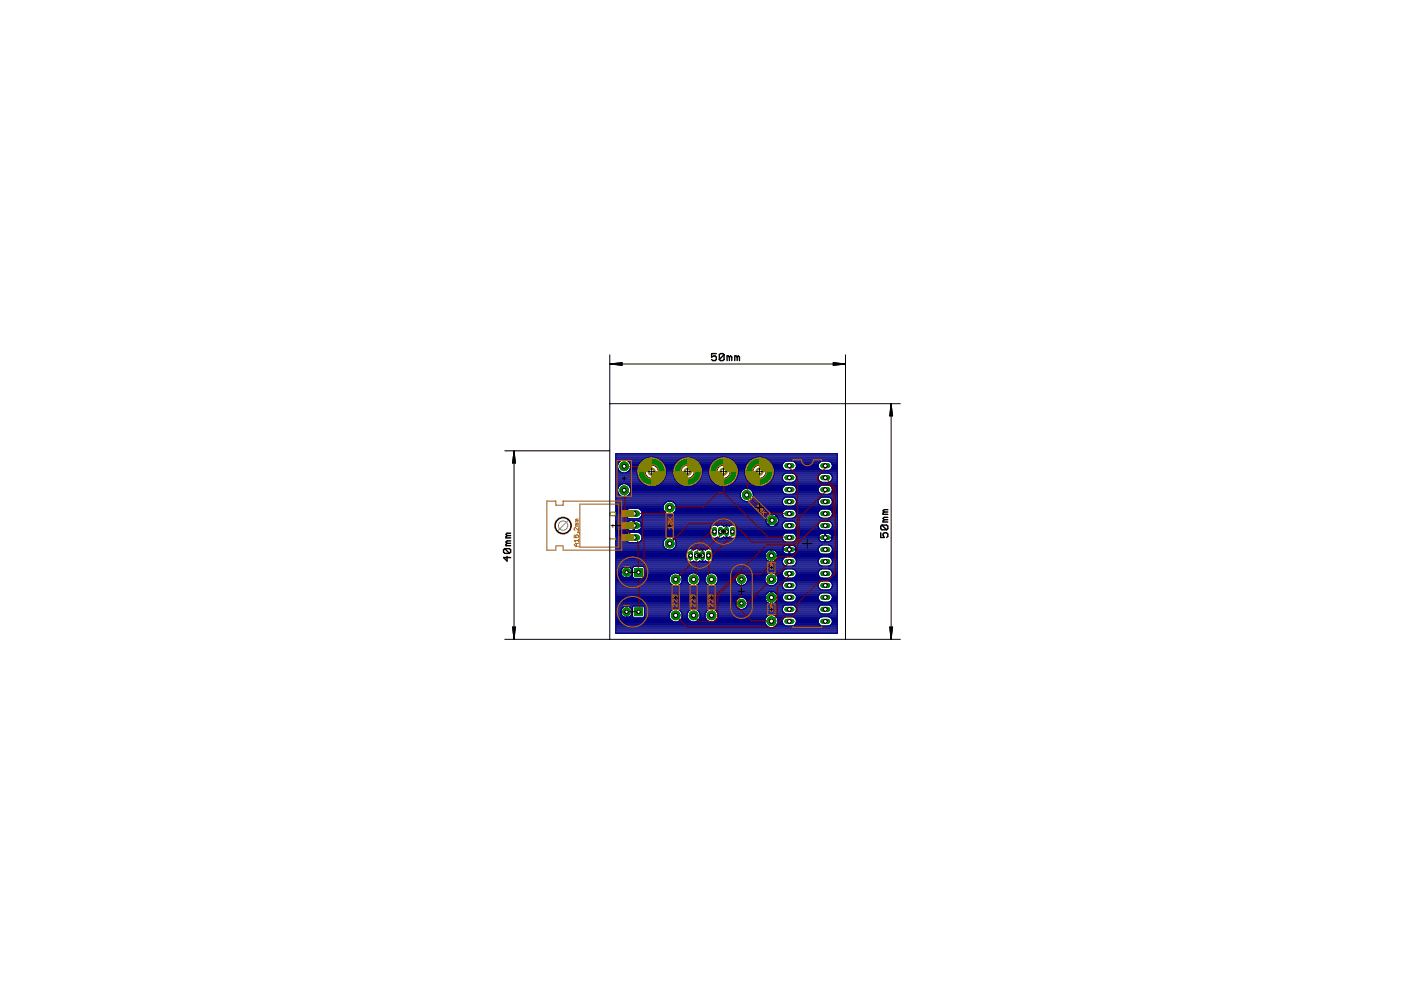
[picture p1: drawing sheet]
<svg xmlns="http://www.w3.org/2000/svg" width="297mm" height="210mm" viewBox="0 0 297 210" stroke-linecap="round" stroke-linejoin="round" font-family="sans-serif">
<g fill="none" stroke="#000080" stroke-width=".25">
<path d="M130.6 96.2h46.9v38.1h-46.9zM130.6 97.8h.9M130.6 96.9h46.9M130.6 99.8h.7M130.6 99.6h.5M130.6 99.4h.4M130.6 99.1h.4M130.6 98.9h.4M130.6 98.7h.4M130.6 98.5h.4M130.6 98.2h.5M130.6 98h.7"/>
<path d="M130.6 97.6h1.3M130.6 97.4h6M130.6 97.1h6.4M130.6 96.7h46.9M130.6 96.5h46.9M130.6 96.2h46.9M131 99.1a1.4 1.4 0 0 1 1.3-1.6 1.4 1.4 0 0 1 1.4 1.6M131 99.1l.6 .9 .5 .2M132.8 97.6h3.4M133.2 97.8h2.8M133.3 99.8h1.8M133.4 98h2.4"/>
<path d="M133.5 99.6h1.6M133.6 98.2h2M133.6 99.4h1.5M133.6 98.5h1.9M133.7 99.1l-.6 .9M133.7 99.1h1.5M133.7 98.9h1.6M133.7 98.7h1.7M137 97.1a3.1 3.1 0 0 0-2 2.9 3.1 3.1 0 0 0 2 2.9M137.8 96.9l-.8 .2M138.6 96.9l.8 .2M139.4 97.1a3.1 3.1 0 0 1 1.9 3.3"/>
<path d="M139.4 97.1h5.4M139.7 97.4h4.6M140.1 97.6h3.9M140.3 97.8h3.4M140.5 98h3M140.7 98.2h2.6M140.8 98.5h2.4M141 98.7h2M141.1 98.9h1.8M141.1 99.1h1.8M141.2 99.4h1.6M141.3 99.8h1.4"/>
<path d="M141.3 99.6h1.5M142.7 99.9h6.1M142.7 99.8v.1M143.5 98l-.5 .8-.3 1M145.6 97l-1 .2-1.1 .8M145.7 97.8h.2M145.7 97v6.1l-1.4-.4M145.7 99.8h.2M145.7 99.6h.2M145.7 99.4h.2M145.7 99.1h.2M145.7 98.9h.2"/>
<path d="M145.7 98.7h.2M145.7 98.5h.2M145.7 98.2h.2M145.7 98h.2M145.7 97.6h.2M145.7 97.4h.2M145.7 97.1h.2M145.9 97v6.1l1.4-.4M146 97a3 3 0 0 1 2.8 2.8M146.8 97.1h5.4M147.3 97.4h4.5M147.6 97.6h3.9"/>
<path d="M147.9 97.8h3.3M148.1 98h2.9M148.3 98.2h2.6M148.4 98.5h2.3M148.5 98.7h2.1M148.6 98.9h1.9M148.7 99.1h1.7M148.8 99.4h1.6M148.8 99.6h1.5M148.8 99.8v.1M148.8 99.8h1.5M152.2 97.1a3.1 3.1 0 0 0-1.9 3.3"/>
<path d="M153 96.9l-.8 .2M153.8 96.9l.8 .2M154.6 97.1a3.1 3.1 0 0 1 1.9 3.3 3.1 3.1 0 0 1-2.7 2.7M154.6 97.1h5.2M155 97.4h4.4M155.3 97.6h3.8M155.6 97.8h3.3M155.8 98h2.8M156 98.2h2.5M156.1 98.5h2.2M156.2 98.7h2M156.3 98.9h1.8"/>
<path d="M156.4 99.1h1.7M156.4 99.4h1.6M156.5 99.6h1.4M156.5 99.8h1.4M159.8 97.1a3.1 3.1 0 0 0-1.9 3.3M160.6 96.9l-.8 .2M161.4 96.9l.8 .2M162.2 97.1a3.1 3.1 0 0 1 1.9 3.3M162.2 97.1h15.3M162.6 97.4h14.9M163 97.6h14.5M163.2 97.8h14.3"/>
<path d="M163.4 98h2.8M163.6 98.2h2.4M163.7 98.5h2.2M163.8 98.7h2.1M163.9 98.9h2M164 99.1h1.9M164 99.4h2.1M164.1 99.8h13.4M164.1 99.6h2.2M165.9 98.9l.4 .7 .3 .1h1.5l.3-.1 .4-.7M166 98.2l-.1 .7M166.6 97.8l-.6 .4"/>
<path d="M168.1 97.8l.6 .4M168.4 99.6h5.5M168.5 98h5.3M168.6 99.4h5.1M168.7 98.2l.1 .7M168.7 98.2h4.9M168.8 99.1h4.8M168.8 98.5h4.7M168.8 98.9h4.7M168.8 98.7h4.7M173.5 98.9l.1 .4 .7 .4h1.4l.3-.1M173.6 98.2l-.1 .7"/>
<path d="M174.3 97.8l-.7 .4M175.7 97.8a.99 .99 0 0 1 .8 1.1M176 99.6h1.5M176.1 98h1.4M176.3 99.4h1.2M176.3 98.2h1.2M176.4 99.1h1.1M176.4 98.5h1.1M176.5 98.9l-.5 .7M176.5 98.9h1M176.5 98.7h1M130.6 111.6h20.2"/>
<path d="M130.6 112.5h2.9M130.6 112.9h20M130.6 105.3h26.4M130.6 100.2h4.5M130.6 103.6h.4M130.6 102.2h5.4M130.6 107.4h10M130.6 116.5h10.7M130.6 114.9h2.5M130.6 103.1h.6M130.6 111.3h3.6M130.6 115.6h10"/>
<path d="M130.6 107.8h10M130.6 119.8h35.6M130.6 119.6h35.4M130.6 119.3h35.3M130.6 119.1h15.4M130.6 118.9h15.1M130.6 118.7h15M130.6 118.4h14.9M130.6 118.2h14.9M130.6 118h14.9M130.6 117.8h14.9M130.6 117.6h14.9"/>
<path d="M130.6 117.3h14.9M130.6 117.1h14.9M130.6 116.9h15M130.6 116.7h15.1M130.6 116.2h10.4M130.6 116h10.2M130.6 115.8h10.1M130.6 115.3h10M130.6 115.1h10M130.6 114.7h2.3M130.6 114.4h2.1M130.6 114.2h2"/>
<path d="M130.6 114h2M130.6 113.8h2M130.6 113.6h2.1M130.6 113.3h2.2M130.6 113.1h2.4M130.6 112.7h20M130.6 112.2h2.4M130.6 112h2.2M130.6 111.8h2.1M130.6 111.1h2.1M130.6 110.9h2.2M130.6 110.7h2.4"/>
<path d="M130.6 110.4h2.7M130.6 110.2h31.8M130.6 110h31.8M130.6 109.8h2.5M130.6 109.6h2.2M130.6 109.3h2.1M130.6 109.1h2M130.6 108.9h2M130.6 108.7h2M130.6 108.5h2.1M130.6 108.2h2.2M130.6 108h2.5"/>
<path d="M130.6 107.6h10M130.6 107.1h10.1M130.6 106.9h10.2M130.6 106.7h10.4M130.6 106.5h10.6M130.6 106.2h27.3M130.6 106h26.9M130.6 105.8h26.6M130.6 105.6h26.5M130.6 105.1h1M130.6 104.9h.7M130.6 104.7h.5"/>
<path d="M130.6 104.5h.5M130.6 104.2h.4M130.6 104h.4M130.6 103.8h.4M130.6 103.4h.5M130.6 102.9h.8M130.6 102.7h1.2M130.6 102.5h5.6M130.6 102h5.2M130.6 101.8h5M130.6 101.6h4.9M130.6 101.3h4.8"/>
<path d="M130.6 101.1h4.7M130.6 100.9h4.6M130.6 100.7h4.5M130.6 100.5h4.5M130.6 100h.9M131.2 103.2a1.4 1.4 0 0 1 2.1-.2 1.4 1.4 0 0 1-.2 2.1M131.2 103.2a1.4 1.4 0 0 0 .9 2.1M132.6 108.7v.4M132.6 109.1l.5 .7 .4 .2h1.7l.8-.5 .1-.4M132.7 111.6l.1 .4M132.8 112l.7 .5M132.9 102.7h3.7"/>
<path d="M133.1 114.9l.4 .2h1.7l.4-.2M133.1 105.1h23.9M133.1 105.1l-.5 .2M133.1 100l-.5 .2M133.1 100h2M133.2 102.9h3.8M133.3 104.9h23.7M133.5 112.5h1.8M133.5 103.1h32.7M133.5 112.9a1.12 1.12 0 0 0-.9 .9 1.12 1.12 0 0 0 .5 1.1M133.5 107.8l-.4 .2-.5 .7M133.5 104.7h23.5"/>
<path d="M133.6 103.4h32.4M133.6 104.5h23.4M133.7 103.6h32.2M133.7 104.2h23.4M133.7 104h23.6M133.7 103.8h23.8M134.2 112.2h.3M134.2 112h.3M134.2 111.8h.3M134.2 111.1h.3M134.2 110.9h.3M134.2 110.7h.3"/>
<path d="M134.2 110.4h.3M134.5 111.3h16.7M135.2 112.9a1.1 1.1 0 0 1 .9 .9 1.1 1.1 0 0 1-.5 1.1M135.2 107.8l.8 .5 .1 .4M135.3 112.5h15.3M135.4 110.4h27M135.6 114.9h5M135.7 109.8h26.8M135.7 108h5M135.7 112.2h14.9M135.7 113.1h14.9M135.7 110.7h26.7"/>
<path d="M135.9 114.7h4.8M135.9 112h14.7M135.9 109.6h26.7M135.9 110.9l.2 .4h-3.4a1.01 1.01 0 0 1 .9-.9h.6v2.1M135.9 110.9l-.5-.4-.9-.1v2.1M135.9 112l-.6 .5M135.9 110.9h26.6M135.9 108.2h4.8M135.9 113.3h14.7M136 111.8h14.7M136 114.4h4.8M136 111.1h26.7"/>
<path d="M136 108.5h4.9M136 113.6h14.6M136.1 111.6l-.2 .4M136.1 114.2h5M136.1 109.1h27.1M136.1 108.7v.4M136.1 114h5.3M136.1 113.8h14.7M136.1 108.9h5.4M136.1 108.7h5M137 102.9l.8 .2M139.4 102.9l-.8 .2"/>
<path d="M139.4 102.9h5.4M139.7 102.7h4.6M140.1 102.5h3.9M140.3 102.2h3.4M140.5 102h3M140.6 107.4a1.39 1.39 0 0 0 1.4 1.6 1.39 1.39 0 0 0 1.3-1.6M140.6 115.5a1.39 1.39 0 0 1 1.4-1.6 1.39 1.39 0 0 1 1.3 1.6M140.6 115.5a1.41 1.41 0 0 0 1.1 1.1 1.41 1.41 0 0 0 1.5-.6M140.7 101.8h2.6M140.8 101.6h2.4M141 101.3h2M141.1 101.1h1.8"/>
<path d="M141.1 100.9h1.8M141.2 106.5l.5-.2h.6l.4 .2M141.2 106.5l-.6 .9M141.2 100.7h1.6M141.3 100.2h1.4M141.3 100.4a3.1 3.1 0 0 1-1.9 2.5M141.3 100.5h1.5M141.3 100h4.4M142.5 108.9h23.4M142.6 114h8.4M142.6 116.5h3.4M142.7 106.5h23.2"/>
<path d="M142.7 106.5l.5 .3 .1 .6M142.9 108.7h23M142.9 114.2h23M142.9 116.2h23.1M143 106.7h22.9M143.1 108.5h22.9M143.1 114.4h22.9M143.2 116h22.9M143.2 106.9h22.8M143.2 108.2h22.9M143.2 115.8h23.1M143.2 114.7h23"/>
<path d="M143.3 107.1h22.9M143.3 108h23.2M143.3 114.9h23.3M143.3 115.5l-.1 .5M143.3 107.4h34.2M143.3 115.6h34.2M143.3 107.8h34.2M143.3 115.3h34.2M143.3 115.1h34.2M143.3 107.6h34.2M143.5 102l.8 .7M145.5 118.5a.93 .93 0 0 0 1.6 .5 .97 .97 0 0 0 1.3 0l.3 .1"/>
<path d="M145.5 117.1v1.4M145.7 100.2h.2M145.7 102.2h.2M145.7 102.9h.2M145.7 102.7h.2M145.7 102.5h.2M145.7 102h.2M145.7 101.8h.2M145.7 101.6h.2M145.7 101.3h.2M145.7 101.1h.2M145.7 100.9h.2"/>
<path d="M145.7 100.7h.2M145.7 100.5h.2M145.9 100h4.4M146.7 102.9h5.5M146.8 119.1h.5M146.8 116.5h.5M147.3 102.7h4.5M147.6 102.5h3.9M147.9 102.2h3.3M148.1 116.5h.6M148.1 119.1h.6M148.1 102h2.9"/>
<path d="M148.3 101.8l.4-.9 .1-.8h-6.1l.3 1.1 .5 .8M148.3 101.8l-1 .9M148.3 101.8h2.6M148.4 101.6h2.3M148.5 101.3h2.1M148.6 101.1h1.9M148.7 116.4l-.3 .2a.86 .86 0 0 0-1.3 0 .92 .92 0 0 0-1.6 .5M148.7 119.1h.2M148.7 100.9h1.7M148.8 100.7h1.6M148.8 100.5h1.5M148.8 100.2h1.5"/>
<path d="M148.9 119.1h.1M148.9 116.4h.1M148.9 116.4h-.2M148.9 116.5h.1M148.9 116.4v1.3h.1v-1.3h.2M148.9 118.9h.1M148.9 118.7h.1M148.9 118.4h.1M148.9 118.2h.1M148.9 118h.1M148.9 117.6h.1M148.9 117.3h.1"/>
<path d="M148.9 117.1h.1M148.9 116.9h.1M148.9 116.7h.1M149.2 116.5h.6M149.2 119.1h-.2v-1.2h-.1v1.2M149.2 116.4l.4 .2a.91 .91 0 0 1 .9-.2 .91 .91 0 0 1 .7 .7M149.2 119.1h.6M150.3 100.4a3.1 3.1 0 0 0 1.9 2.5M150.6 116.5h22.9M150.6 119.1h12.7M150.9 118.9h11.9M150.9 116.7h12"/>
<path d="M151.1 118.7h11.4M151.1 116.9h11.5M151.2 118.5a.97 .97 0 0 1-1.7 .5l-.3 .1M151.2 117.1v1.4M151.2 118.4h11.2M151.2 118.2h11.1M151.2 118h11M151.2 117.8h12.2M151.2 117.6h11.1M151.2 117.3h11.1M151.2 117.1h11.2M151.8 111.3h.6"/>
<path d="M152 114h.3M152.2 102.9l.8 .2M153.1 111.3h1.9M153.2 114h.5M153.4 111.6a.9 .9 0 0 0-1.3-.1 .91 .91 0 0 0-1.5 .5v1.4a.91 .91 0 0 0 1.5 .5 1 1 0 0 0 1.4 0l.5 .2v-1.3h.1v1.3l.5-.3a.91 .91 0 0 0 1 .3 .91 .91 0 0 0 .6-.7v-1.4a.93 .93 0 0 0-1.6-.4M153.4 111.6h.1M153.9 111.3l-.5 .3M154 111.6h.1M154 112.5h.1M154 112.9h.1M154 111.3v1.3h.1v-1.3M154 114h.1"/>
<path d="M154 113.8h.1M154 113.6h.1M154 113.3h.1M154 113.1h.1M154 112.2h.1M154 112h.1M154 111.8h.1M154.1 111.3l.5 .3M154.4 114h.4M154.6 102.9h5.2M154.6 111.6h.1M155 102.7h4.4"/>
<path d="M155.3 102.5h3.8M155.6 102.2h3.3M155.6 111.3h7.3M155.8 114h10.1M155.8 102h2.8M156 101.8h2.5M156 111.6h7.3M156 113.8h9.9M156.1 101.6h2.2M156.1 111.8h9.8M156.2 113.6h9.8M156.2 101.3h2"/>
<path d="M156.2 112.5h21.3M156.2 112.9h21.3M156.2 113.3h9.9M156.2 113.1h10.2M156.2 112.7h21.3M156.2 112.2h10.1M156.2 112h9.9M156.3 101.1h1.8M156.4 100.9h1.7M156.4 100.7h1.6M156.5 100.5h1.4M156.5 100.2h1.4"/>
<path d="M156.5 100h1.4M157 104.7a1.4 1.4 0 0 0 1.3 1.6 1.4 1.4 0 0 0 1.4-1.6M157.5 103.8l-.5 .9M157.9 100.4a3.1 3.1 0 0 0 1.9 2.5M158.1 103.6l-.6 .2M158.6 103.6l.5 .2M158.8 106.2h7.1M159.1 103.8l.6 .9M159.1 103.8h6.8M159.2 106h6.7M159.3 104h6.6M159.4 105.8h6.7"/>
<path d="M159.5 104.2h6.5M159.6 105.6h6.7M159.6 104.5h6.5M159.6 105.3h17.9M159.7 105.1h17.8M159.7 104.9h17.8M159.7 104.7h6.7M159.8 102.9l.8 .2M162.2 102.9h4.3M162.2 117.7v.1M162.2 117.9h.1M162.2 117.9h2.7"/>
<path d="M162.2 117.7h2.7M162.2 117.9l.3 .8M162.3 117.3l-.1 .4M162.4 117.1l-.1 .2M162.4 110v.6l.3 .6M162.5 118.7l.7 .4M162.6 102.7h14.9M162.7 109.5l1 1M162.7 109.5h.1M162.7 109.5l-.3 .5M162.7 111.2h.1M162.8 111.1h.2"/>
<path d="M162.8 109.6h.3M162.9 109.3a1.3 1.3 0 0 1 1.7 0M162.9 109.3h-26.9M162.9 109.3l1.8 1.9 .3-.6v-.6M163 102.5h14.5M163 110.9h.3M163 109.8h.3M163.2 102.2h14.3M163.2 110.7h.3M163.2 119.1h.2M163.3 110h.2M163.4 102h2.8"/>
<path d="M163.4 110.4h.6M163.4 116.5v2.6M163.4 119.1h.1M163.4 116.5h.1M163.4 116.5l-.5 .2-.5 .4M163.4 119.1h.3M163.4 118.9h.3M163.4 118.7h.3M163.4 118.4h.3M163.4 118.2h.3M163.4 118h.3M163.4 117.6h.3"/>
<path d="M163.4 117.3h.3M163.4 117.1h.3M163.4 116.9h.3M163.4 116.7h.3M163.5 110.2h.2M163.6 101.8h2.4M163.7 116.5v2.6M163.7 119.1h.1M163.7 116.5l.6 .2 .4 .4M163.7 116.5h.1M163.7 117.8h13.8M163.7 110.5l.9 .9a1.37 1.37 0 0 1-1.7-.1"/>
<path d="M163.7 110.5l-.8 .8M163.7 101.6h2.2M163.8 110.2h.1M163.8 119.1h2.1M163.8 101.3h2.1M163.9 110h.3M163.9 110.7h.3M163.9 101.1h2M164 100.9h1.9M164 100.7h2.1M164.1 100.2h13.4M164.1 100.4a3.1 3.1 0 0 1-2.7 2.7"/>
<path d="M164.1 109.8h.3M164.1 100.5h2.2M164.1 100h13.4M164.1 111.6h1.8M164.1 110.9h.3M164.2 116.7h1.7M164.3 109.1h1.6M164.3 118.9h1.6M164.3 109.6h.3M164.4 111.1h.3M164.5 116.9h1.5M164.5 111.3h1.4"/>
<path d="M164.5 109.3h1.5M164.6 118.7l-.9 .4M164.6 109.3h.1M164.6 109.3l-1.9 1.9M164.6 118.7h1.3M164.7 117.1l.1 .2M164.7 117.1h1.5M164.7 109.5l-1 1M164.7 109.5l.3 .5M164.7 109.5h.1M164.7 118.4h1.4M164.8 111.1h1.1"/>
<path d="M164.8 117.3l.1 .4M164.8 117.3h1.7M164.8 109.6h1.3M164.8 118.2h1.5M164.8 117.6h12.7M164.9 117.7v.1M164.9 117.9h.1M164.9 117.9l-.3 .8M164.9 118h12.6M164.9 110.9h1.1M164.9 109.8h1.6M165 110.7h1.2"/>
<path d="M165 110h12.5M165 110.4h12.5M165 110.2h12.5M165.9 108.7l.4-.6 .3-.2h1.5l.3 .2 .4 .6M165.9 108.7a.96 .96 0 0 0 .7 1.2h1.5a.96 .96 0 0 0 .7-1.2M165.9 104a.96 .96 0 0 1 .7-1.1h1.5a.96 .96 0 0 1 .7 1.1M165.9 104l.4 .6 .3 .2h1.5l.3-.2 .4-.6M165.9 113.8a.99 .99 0 0 0 .7 1.1h1.5a.99 .99 0 0 0 .7-1.1M165.9 118.9l.1 .7M165.9 113.8l.4-.6 .3-.2h1.5l.3 .2 .4 .6M165.9 118.9l.4-.7 .3-.1h1.5l.3 .1 .4 .7M165.9 116.6h2.9"/>
<path d="M165.9 116.6h.1M165.9 116.6l.1 .3M166 116.2l.1-.3a1.08 1.08 0 0 1 1.2-.3v1.8l-.9-.1M166 116.2l-.1 .2M166 106.9a.98 .98 0 0 1 .6-1.5h1.5a.97 .97 0 0 1 .6 1.5M166 110.9a.98 .98 0 0 0 .6 1.5h1.5a.97 .97 0 0 0 .6-1.5M166 110.9l.6-.4h1.5l.6 .4M166 116.9l.4 .4M166 106.9l.6 .4M166 119.6l.6 .4M166.6 102.3a.98 .98 0 0 1-.7-1 .98 .98 0 0 1 .7-1h1.5a.98 .98 0 0 1 .8 1 .98 .98 0 0 1-.8 1M167.3 117.3h.1"/>
<path d="M167.3 117.1h.1M167.3 116.9h.1M167.3 116.7h.1M167.3 116.2h.1M167.3 116h.1M167.3 115.8h.1M168.2 114.9h9.3M168.2 102.9h6M168.3 109.8h5.8M168.3 108h5.8M168.3 117.3h5.6M168.3 104.7h5.7"/>
<path d="M168.3 113.1h5.8M168.4 118.2h5.5M168.4 100.5h5.5M168.4 115.8h5.4M168.4 112.2h5.5M168.5 105.6h5.4M168.5 110.7h5.4M168.5 107.1h5.4M168.5 119.8h5.3M168.5 102h5.3M168.6 103.1h5.2M168.6 114.7h5.3"/>
<path d="M168.6 117.1h5.1M168.6 109.6h5.2M168.6 108.2h5.2M168.6 113.3h5.2M168.6 104.5h5.1M168.7 118.4h5M168.7 116h4.9M168.7 100.7h5M168.7 112h5M168.7 105.8h5M168.7 106.9l-.6 .4M168.7 119.6l-.6 .4"/>
<path d="M168.7 110.9h4.9M168.7 106.9h4.9M168.7 119.6h4.9M168.7 116.9h4.9M168.7 101.8h4.9M168.7 114.4h5M168.7 109.3h4.9M168.7 108.5h4.9M168.7 103.4h4.9M168.8 116.2v.2M168.8 116.2l-.7-.6h-.7v1.8l.9-.1 .4-.4M168.8 116.2h4.7"/>
<path d="M168.8 113.6h4.8M168.8 104.2h4.8M168.8 118.7h4.8M168.8 116.7h4.7M168.8 111.8h4.8M168.8 106h4.8M168.8 100.9h4.8M168.8 116.6h.1M168.8 116.6l-.1 .3M168.8 119.3h4.7M168.8 111.1h4.7M168.8 106.7h4.7"/>
<path d="M168.8 101.6h4.7M168.8 103.6h4.7M168.8 114.2h4.8M168.8 111.6h4.7M168.8 118.9l-.1 .7M168.8 111.3h4.7M168.8 119.1h4.7M168.8 118.9h4.7M168.8 114h6.1M168.8 113.8h4.8M168.8 109.1h4.7M168.8 108.9h4.7"/>
<path d="M168.8 108.7h4.7M168.8 106.5h4.7M168.8 106.2h4.7M168.8 104h4.7M168.8 103.8h4.7M168.8 101.3h4.7M168.8 101.1h4.7M173.5 104a.96 .96 0 0 1 .8-1.1h1.4a.96 .96 0 0 1 .8 1.1M173.5 108.7a.96 .96 0 0 0 .8 1.2h1.4a.96 .96 0 0 0 .8-1.2M173.5 118.9l.1 .7M173.5 108.7l.1-.3 .7-.5h1.4l.6 .5 .2 .3M173.5 104l.4 .6 .4 .2h1.4l.3-.2 .5-.6"/>
<path d="M173.5 114h2.9M173.5 113.9h2.9M173.5 113.9h.1M173.5 114v.1M173.5 114.1l.1 .1M173.6 114.2l.3 .5M173.6 110.9a.97 .97 0 0 0 .7 1.5h1.4l.6-.4M173.6 106.9l.7 .4M173.6 110.9l.7-.4h1.4l.6 .4M173.6 119.6l.7 .4M173.7 113.5l.5-.4h.7v1.8M173.7 113.5l-.2 .4"/>
<path d="M173.9 114.7l.5 .2M173.9 118.2l-.4 .7M173.9 118.2l.4-.1h1.4l.3 .1M174.3 102.3a.98 .98 0 0 1-.8-1 .98 .98 0 0 1 .8-1h1.4a.98 .98 0 0 1 .8 1 .98 .98 0 0 1-.8 1M174.3 115.5a.98 .98 0 0 0-.8 1 .98 .98 0 0 0 .8 1h1.4l.3-.2M174.9 114.7h.1M174.9 114.4h.1M174.9 114.2h.1M174.9 113.8h.1M174.9 113.6h.1M174.9 113.3h.1M174.9 113.1h.1"/>
<path d="M175 114h2.5M175.7 115.5a.98 .98 0 0 1 .8 .8 .98 .98 0 0 1-.5 1M175.8 102.9h1.7M175.8 113.1h1.7M175.9 109.8h1.6M175.9 108h1.6M175.9 104.7h1.6M176 118.2h1.5M176 117.3h1.5M176 100.5h1.5M176 118.2l.5 .7M176.1 112.2h1.4"/>
<path d="M176.1 105.6h1.4M176.1 114.7l-.5 .2M176.1 114.7h1.4M176.1 110.7h1.4M176.1 107.1h1.4M176.1 119.8h1.4M176.1 115.8h1.4M176.1 102h1.4M176.1 113.3h1.4M176.2 103.1h1.3M176.2 109.6h1.3M176.2 108.2h1.3"/>
<path d="M176.2 104.5h1.3M176.3 118.4h1.2M176.3 117.1h1.2M176.3 100.7h1.2M176.3 114.4h1.2M176.3 112h1.2M176.3 105.8h1.2M176.3 105.8l-.6-.4h-1.4a.97 .97 0 0 0-.7 1.5M176.3 105.8l.2 .4-.2 .7M176.3 110.9l.2 .4-.2 .7M176.3 106.9l-.6 .4M176.3 113.5l-.5-.4h-.8v1.8"/>
<path d="M176.3 113.5l.1 .4M176.3 113.6h1.2M176.3 110.9h1.2M176.3 106.9h1.2M176.3 119.6h1.2M176.3 116h1.2M176.3 103.4h1.2M176.3 101.8h1.2M176.4 109.3h1.1M176.4 108.5h1.1M176.4 114.2l-.3 .5M176.4 118.7h1.1"/>
<path d="M176.4 116.9h1.1M176.4 114.2h1.1M176.4 104.2h1.1M176.4 100.9h1.1M176.4 113.8h1.1M176.4 111.8h1.1M176.4 106h1.1M176.4 113.9h.1M176.4 114v.1M176.4 114.1v.1M176.4 119.3h1.1M176.4 116.2h1.1"/>
<path d="M176.4 111.1h1.1M176.4 106.7h1.1M176.4 101.6h1.1M176.4 103.6h1.1M176.4 109.1h1.1M176.4 108.7h1.1M176.5 111.6h1M176.5 118.9a.99 .99 0 0 1-.8 1.1M176.5 116.5h1M176.5 111.3h1M176.5 119.1h1M176.5 118.9h1"/>
<path d="M176.5 116.7h1M176.5 108.9h1M176.5 106.5h1M176.5 106.2h1M176.5 104h1M176.5 103.8h1M176.5 101.3h1M176.5 101.1h1M130.6 124.2h35.3M130.6 129.1h1.2M130.6 129.8h3.5M130.6 133.1h46.9"/>
<path d="M130.6 120h46.9M130.6 125.1h46.9M130.6 132.7h32M130.6 126.7h32.8M130.6 134.2h46.9M130.6 134h46.9M130.6 133.8h46.9M130.6 133.6h46.9M130.6 133.3h46.9M130.6 132.9h32.2M130.6 132.4h31.8M130.6 132.2h31.7"/>
<path d="M130.6 132h31.6M130.6 131.8h12.2M130.6 131.6h11.8M130.6 131.3h11.6M130.6 131.1h11.4M130.6 130.9h1.9M130.6 130.7h1.5M130.6 130.5h1.3M130.6 130.2h1.1M130.6 130h1.1M130.6 129.6h1M130.6 129.3h1.1"/>
<path d="M130.6 128.9h1.4M130.6 128.7h1.6M130.6 128.4h25.5M130.6 128.2h25.4M130.6 128h25.4M130.6 127.8h25.4M130.6 127.6h25.4M130.6 127.3h25.5M130.6 127.1h25.7M130.6 126.9h25.9M130.6 126.4h31.7M130.6 126.2h31.7"/>
<path d="M130.6 126h31.8M130.6 125.8h32M130.6 125.6h32.3M130.6 125.3h46.9M130.6 124.9h35.6M130.6 124.7h35.4M130.6 124.4h35.3M130.6 124h11.9M130.6 123.8h11.6M130.6 123.5h11.4M130.6 123.3h11.4M130.6 123.1h11.3"/>
<path d="M130.6 122.9h11.3M130.6 122.7h11.3M130.6 122.4h1.8M130.6 122.2h1.4M130.6 122h1.2M130.6 121.8h1.1M130.6 121.6h1.1M130.6 121.3h2.2M130.6 121.1h1.1M130.6 120.9h1.1M130.6 120.7h1.2M130.6 120.5h1.4"/>
<path d="M130.6 120.2h1.8M131.6 129.7h2.4M131.6 129.6v.1M131.6 129.8l.1 .2M131.7 130l.4 .6 .5 .3M131.7 120.9l-.1 .4h2.4v-.4M131.7 121.8l-.1-.4h2.4v.4M131.7 121.8l.7 .6M131.8 120.7l-.1 .2M131.9 128.9l.9-.4v2.4h-.2M131.9 128.9l-.3 .7M132.4 120.2l.4-.1v2.4l-.4-.1"/>
<path d="M132.4 120.2l-.6 .5M132.8 129.1h.1M132.8 130.9h.1M132.8 130.7h.1M132.8 130.5h.1M132.8 130.2h.1M132.8 130h.1M132.8 129.6h.1M132.8 129.3h.1M132.8 128.9h.1M132.8 128.7h.1M132.8 122.4h.1"/>
<path d="M132.8 122.2h.1M132.8 122h.1M132.8 121.8h.1M132.8 121.6h.1M132.8 121.1h.1M132.8 120.9h.1M132.8 120.7h.1M132.8 120.5h.1M132.8 120.2h.1M132.9 121.3h1.2M133.1 130.9h1.2M133.3 120.2l-.4-.1v2.4l.4-.1"/>
<path d="M133.3 120.2l.7 .7M133.3 122.4h.9M133.3 120.2h.9M133.4 128.7h.8M133.6 130.7h.5M133.6 122.2h.5M133.7 120.5h.4M133.7 128.9h.4M133.8 128.9l-.5-.3-.4-.1v2.4h.2M133.8 128.9l.2 .7M133.8 130.5h.3M133.8 122h.3"/>
<path d="M133.8 120.7h.3M133.9 129.1h.2M133.9 130.2h.2M134 121.8l-.7 .6M134 121.8h.1M134 120.9h.1M134 129.3h.1M134 130l-.4 .6-.5 .3M134 130h.1M134 129.6h.1M134 121.6h.1M134 121.1h.1"/>
<path d="M134 129.8v.2M134 129.6v.1M134.4 128.5h2l.2 .2v2l-.2 .3h-2l-.3-.3v-2zM134.4 120.1h2l.2 .2v2l-.2 .3h-2l-.3-.3v-2zM136.5 130.9h5.4M136.5 122.4h5.4M136.5 120.2h41M136.6 128.7h19.6M136.6 129.1h20.2M136.6 129.8h5.4M136.6 130.7h5.3M136.6 130.5h5.3"/>
<path d="M136.6 130.2h5.3M136.6 130h5.4M136.6 129.6h5.6M136.6 129.3h5.9M136.6 128.9h19.8M136.6 122.2h5.4M136.6 122h5.6M136.6 121.8h5.8M136.6 121.6h6.2M136.6 121.3h29.3M136.6 121.1h29.4M136.6 120.9h29.6"/>
<path d="M136.6 120.7h29.9M136.6 120.5h40.9M141.9 123.1a1.39 1.39 0 0 1 1.3-1.6 1.39 1.39 0 0 1 1.4 1.6M141.9 123.1l.6 .9 .5 .2M142.5 129.3a1.4 1.4 0 0 0-.3 2.1 1.4 1.4 0 0 0 2.1 0 1.4 1.4 0 0 0-.3-2.1M143 129.1l-.5 .2M143.5 129.1l.5 .2M143.7 131.8h2.9M143.7 121.6h2.9M144 129.3h2.3M144 124h2.3M144.1 131.6h2.1"/>
<path d="M144.1 121.8h2.1M144.3 129.6h1.7M144.3 123.8h1.7M144.3 131.3h1.7M144.3 122h1.7M144.4 129.8h1.5M144.4 123.5h1.5M144.5 131.1h1.3M144.5 122.2h1.3M144.5 130h1.3M144.5 123.3h1.3M144.6 130.9h1.1"/>
<path d="M144.6 122.4h1.1M144.6 123.1l-.2 .5-.9 .6M144.6 130.7h1.1M144.6 130.5h1.1M144.6 130.2h1.1M144.6 123.1h1.1M144.6 122.9h1.1M144.6 122.7h1.1M145.7 123.1a1.39 1.39 0 0 1 1.4-1.6 1.39 1.39 0 0 1 1.3 1.6M145.7 123.1l.6 .9 .5 .2M146.8 129.1a1.4 1.4 0 0 0-1 2 1.4 1.4 0 0 0 2.2 .4 1.4 1.4 0 0 0-.2-2.2M147.3 129.1l.5 .2"/>
<path d="M147.5 131.8h2.9M147.5 121.6h2.9M147.8 129.3h2.3M147.8 124h2.3M147.9 131.6h2.1M147.9 121.8h2.1M148.1 129.6h1.7M148.1 123.8h1.7M148.1 131.3h1.7M148.1 122h1.7M148.3 129.8h1.4M148.3 123.5h1.4"/>
<path d="M148.3 131.1h1.3M148.3 122.2h1.3M148.3 130h1.3M148.3 123.3h1.3M148.4 130.9h1.1M148.4 122.4h1.1M148.4 123.1l-.6 .9-.5 .2M148.4 130.7h1.1M148.4 130.5h1.1M148.4 130.2h1.1M148.4 123.1h1.1M148.4 122.9h1.1"/>
<path d="M148.4 122.7h1.1M149.5 123.1a1.39 1.39 0 0 1 1.4-1.6 1.39 1.39 0 0 1 1.3 1.6M149.5 123.1l.6 .9 .5 .2M150.6 129.1a1.4 1.4 0 0 0-1 2 1.4 1.4 0 0 0 2.2 .4 1.4 1.4 0 0 0-.2-2.2M151.1 129.1l.5 .2M151.3 131.8h10.9M151.3 121.6h11.7M151.7 129.3h14.2M151.7 124h5M151.7 131.6h10.5M151.7 121.8h4.8M151.9 123.8h4.5"/>
<path d="M151.9 129.6h14M152 131.3h10.2M152 122h4.3M152.1 129.8h14M152.1 123.5h4M152.1 131.1h10.2M152.1 122.2h4M152.1 130h14.2M152.1 123.3h3.9M152.2 130.9h10.2M152.2 122.4h3.8M152.2 123.1l-.6 .9-.5 .2"/>
<path d="M152.2 130.7h10.5M152.2 130.5h10.8M152.2 130.2h25.3M152.2 123.1h3.8M152.2 122.9h3.8M152.2 122.7h3.8M156 123.1l.1 .5M156.1 123.6a1.28 1.28 0 0 0 2.2 0M156.5 121.8l.5-.2 .9 .2M156.5 121.8l-.4 .4-.1 .9M157 126.7a1.28 1.28 0 0 0-.9 2 1.28 1.28 0 0 0 2.2 0 1.28 1.28 0 0 0-.8-2M157.6 129.1h8.3"/>
<path d="M157.7 124h5.1M157.9 121.8h4.8M157.9 121.8l.4 .4 .2 .9M157.9 126.9h4.3M158 128.9h7.9M158.1 123.8h4.5M158.1 122h4.3M158.2 127.1h4.1M158.3 128.7h7.7M158.3 123.5h4.1M158.3 122.2h4M158.3 127.3h4.1"/>
<path d="M158.4 128.4h7.8M158.4 123.3h3.9M158.4 122.4h3.8M158.4 127.6h4.1M158.5 128.2h19M158.5 123.1l-.2 .5M158.5 128h4.8M158.5 127.8h4.3M158.5 123.1h3.7M158.5 122.9h3.7M158.5 122.7h3.7M162.2 132a1.4 1.4 0 0 1 1.6-1.7 1.4 1.4 0 0 1 .9 2.2"/>
<path d="M162.2 132l.6 .9 .5 .2M162.2 126.8h2.7M162.2 126.8h.1M162.2 126.8a1.27 1.27 0 0 0 1 1.2M162.3 126.2l-.1 .4h2.7l-.1-.4M163.2 128h.2M163.4 128h.1M163.4 125.4v2.6M163.4 125.4h.1M163.4 125.4l-.5 .2-.6 .6M163.4 128h.3M163.4 127.8h.3"/>
<path d="M163.4 127.6h.3M163.4 127.3h.3M163.4 127.1h.3M163.4 126.9h.3M163.4 126.4h.3M163.4 126.2h.3M163.4 126h.3M163.4 125.8h.3M163.4 125.6h.3M163.7 128h.1M163.7 125.4v2.6M163.7 125.4l.6 .2 .5 .6"/>
<path d="M163.7 125.4h.1M163.7 126.7h2.2M163.8 128h13.7M164.1 130.5h13.4M164.1 121.6h1.8M164.2 125.6h13.3M164.3 132.9h13.2M164.3 124h1.6M164.3 127.8h13.2M164.5 130.7h13M164.5 121.8h1.4M164.5 125.8h2"/>
<path d="M164.5 132.7h2.1M164.5 123.8h1.4M164.6 127.6h1.9M164.7 130.9h1.7M164.7 126h1.4M164.7 122h1.3M164.7 132.5l-.9 .6M164.7 127.3h1.4M164.7 132.4h1.5M164.7 123.5h1.4M164.8 126.2h1.2M164.8 131.1h1.3"/>
<path d="M164.8 127.1h1.2M164.8 122.2h1.3M164.8 132.2h1.2M164.8 123.3h1.5M164.8 126.4h1.1M164.9 126.8a1.29 1.29 0 0 1-1.2 1.2M164.9 126.8h.1M164.9 126.9h1M164.9 131.3h1.1M164.9 122.4h1.5M164.9 132h1M164.9 123.1h12.6"/>
<path d="M164.9 131.8h1M164.9 131.6h1M164.9 122.9h12.6M164.9 122.7h12.6M165.9 121.8a1 1 0 0 1 .7-1.2h1.5a1 1 0 0 1 .7 1.2M165.9 126.5a1 1 0 0 0 .7 1.1h1.5a1 1 0 0 0 .7-1.1M165.9 131.6a.96 .96 0 0 0 .7 1.1h1.5a.96 .96 0 0 0 .7-1.1M165.9 121.8l.4 .6 .3 .2h1.5l.3-.2 .4-.6M165.9 131.6l.1-.4 .6-.4h1.5l.3 .1 .4 .7M165.9 126.5l.4-.6 .3-.2h1.5l.3 .2 .4 .6M166 128.7a.99 .99 0 0 0 .3 1.3M166 124.7l.6 .4"/>
<path d="M166 128.7l.6-.5h1.5l.6 .5M166.3 123.3a.98 .98 0 0 0-.3 1.4M166.3 123.3l.3-.1h1.5l.3 .1M166.3 130l.3 .2h1.5l.3-.2M168.2 132.7h6M168.2 120.7h6M168.3 127.6h5.8M168.3 125.8h5.8M168.3 130.9h5.7M168.3 122.4h5.7M168.4 123.3a.98 .98 0 0 1 .3 1.4M168.5 130h5.4"/>
<path d="M168.5 123.3h5.4M168.5 128.4h5.4M168.5 124.9h5.4M168.6 132.4h5.2M168.6 120.9h5.2M168.6 127.3h5.2M168.6 126h5.2M168.6 131.1h5.1M168.6 122.2h5.1M168.7 129.8h5M168.7 123.5h5M168.7 128.7a.99 .99 0 0 1-.3 1.3"/>
<path d="M168.7 124.7l-.6 .4M168.7 128.7h4.9M168.7 124.7h4.9M168.7 132.2h4.9M168.7 127.1h4.9M168.7 126.2h4.9M168.7 121.1h4.9M168.8 131.3h4.8M168.8 122h4.8M168.8 129.6h4.8M168.8 123.8h4.8M168.8 128.9h4.7"/>
<path d="M168.8 124.4h4.7M168.8 132h4.7M168.8 121.3h4.7M168.8 124.2h4.7M168.8 129.1h4.7M168.8 126.7h4.7M168.8 131.8h4.7M168.8 131.6h4.7M168.8 129.3h4.7M168.8 126.9h4.7M168.8 126.4h4.7M168.8 124h4.7"/>
<path d="M168.8 121.8h4.7M168.8 121.6h4.7M173.5 121.8l.4 .6 .4 .2h1.4l.3-.2 .5-.6M173.5 121.8a.99 .99 0 0 1 .8-1.2h1.4a1 1 0 0 1 .8 1.2M173.5 126.5a.99 .99 0 0 0 .8 1.1h1.4a1 1 0 0 0 .8-1.1M173.5 131.6a.96 .96 0 0 0 .8 1.1h1.4a.96 .96 0 0 0 .8-1.1M173.5 126.5l.4-.6 .4-.2h1.4l.3 .2 .5 .6M173.5 131.6l.1-.4 .7-.4h1.4l.6 .4 .2 .4M173.6 128.7a.97 .97 0 0 0 .3 1.3M173.6 128.7l.7-.5h1.4l.6 .5M173.6 124.7l.7 .4M173.9 123.3a.96 .96 0 0 0-.3 1.4"/>
<path d="M173.9 123.3l.4-.1h1.4a.99 .99 0 0 1 .6 1.5M175.8 132.7h1.7M175.8 120.7h1.7M175.9 127.6h1.6M175.9 125.8h1.6M175.9 130.9h1.6M175.9 122.4h1.6M176.1 130h1.4M176.1 123.3h1.4M176.1 128.4h1.4M176.1 124.9h1.4M176.2 132.4h1.3"/>
<path d="M176.2 120.9h1.3M176.2 127.3h1.3M176.2 126h1.3M176.2 131.1h1.3M176.2 122.2h1.3M176.3 129.8h1.2M176.3 123.5h1.2M176.3 128.7l.2 .3-.2 .8M176.3 129.8l-.6 .4h-1.4l-.4-.2M176.3 124.7l-.6 .4M176.3 128.7h1.2M176.3 124.7h1.2"/>
<path d="M176.3 132.2h1.2M176.3 121.1h1.2M176.4 127.1h1.1M176.4 126.2h1.1M176.4 131.3h1.1M176.4 122h1.1M176.4 129.6h1.1M176.4 123.8h1.1M176.4 128.9h1.1M176.4 124.4h1.1M176.4 132h1.1M176.4 126.9h1.1"/>
<path d="M176.4 126.4h1.1M176.4 121.3h1.1M176.5 124.2h1M176.5 129.1h1M176.5 126.7h1M176.5 131.8h1M176.5 131.6h1M176.5 129.3h1M176.5 124h1M176.5 121.8h1M176.5 121.6h1"/>
<circle cx="163.6" cy="122.8" r="1.4"/>
</g>
<circle cx="132.8" cy="121.3" r=".83" fill="#008000" stroke="#008000" stroke-width=".21"/>
<circle cx="132.8" cy="121.3" r=".36" fill="#fff" stroke="#000" stroke-width=".21"/>
<path d="M134.6 120.5h1.6v1.7h-1.6z" fill="#008000" stroke="#008000" stroke-width=".21"/>
<circle cx="135.4" cy="121.3" r=".36" fill="#fff" stroke="#000" stroke-width=".21"/>
<circle cx="132.8" cy="129.7" r=".83" fill="#008000" stroke="#008000" stroke-width=".21"/>
<circle cx="132.8" cy="129.7" r=".36" fill="#fff" stroke="#000" stroke-width=".21"/>
<path d="M134.6 128.9h1.6v1.6h-1.6z" fill="#008000" stroke="#008000" stroke-width=".21"/>
<circle cx="135.4" cy="129.7" r=".36" fill="#fff" stroke="#000" stroke-width=".21"/>
<circle cx="163.6" cy="117.8" r=".93" fill="#008000" stroke="#008000" stroke-width=".21"/>
<circle cx="163.6" cy="117.8" r=".44" fill="#fff" stroke="#000" stroke-width=".21"/>
<circle cx="163.6" cy="122.8" r=".93" fill="#008000" stroke="#008000" stroke-width=".21"/>
<circle cx="163.6" cy="122.8" r=".44" fill="#fff" stroke="#000" stroke-width=".21"/>
<circle cx="163.6" cy="126.7" r=".93" fill="#008000" stroke="#008000" stroke-width=".21"/>
<circle cx="163.6" cy="126.7" r=".44" fill="#fff" stroke="#000" stroke-width=".21"/>
<circle cx="163.6" cy="131.7" r=".93" fill="#008000" stroke="#008000" stroke-width=".21"/>
<circle cx="163.6" cy="131.7" r=".44" fill="#fff" stroke="#000" stroke-width=".21"/>
<path d="M154 112.2v1" fill="none" stroke="#008000" stroke-width=".99"/>
<circle cx="154" cy="112.7" r=".38" fill="#fff" stroke="#000" stroke-width=".21"/>
<path d="M155.3 112.2v1" fill="none" stroke="#008000" stroke-width=".99"/>
<circle cx="155.3" cy="112.7" r=".38" fill="#fff" stroke="#000" stroke-width=".21"/>
<path d="M152.8 112.2v1" fill="none" stroke="#008000" stroke-width=".99"/>
<circle cx="152.8" cy="112.7" r=".38" fill="#fff" stroke="#000" stroke-width=".21"/>
<path d="M151.5 112.2v1" fill="none" stroke="#008000" stroke-width=".99"/>
<circle cx="151.5" cy="112.7" r=".38" fill="#fff" stroke="#000" stroke-width=".21"/>
<path d="M148.9 117.3v1" fill="none" stroke="#008000" stroke-width=".99"/>
<circle cx="148.9" cy="117.8" r=".38" fill="#fff" stroke="#000" stroke-width=".21"/>
<path d="M150.2 117.3v1" fill="none" stroke="#008000" stroke-width=".99"/>
<circle cx="150.2" cy="117.8" r=".38" fill="#fff" stroke="#000" stroke-width=".21"/>
<path d="M147.7 117.3v1" fill="none" stroke="#008000" stroke-width=".99"/>
<circle cx="147.7" cy="117.8" r=".38" fill="#fff" stroke="#000" stroke-width=".21"/>
<path d="M146.4 117.3v1" fill="none" stroke="#008000" stroke-width=".99"/>
<circle cx="146.4" cy="117.8" r=".38" fill="#fff" stroke="#000" stroke-width=".21"/>
<circle cx="145.8" cy="100" r="2.67" fill="#008000" stroke="#008000" stroke-width=".21"/>
<circle cx="145.8" cy="100" r="1.4" fill="#fff" stroke="#000" stroke-width=".21"/>
<circle cx="138.2" cy="100" r="2.67" fill="#008000" stroke="#008000" stroke-width=".21"/>
<circle cx="138.2" cy="100" r="1.4" fill="#fff" stroke="#000" stroke-width=".21"/>
<circle cx="153.4" cy="100" r="2.67" fill="#008000" stroke="#008000" stroke-width=".21"/>
<circle cx="153.4" cy="100" r="1.4" fill="#fff" stroke="#000" stroke-width=".21"/>
<circle cx="161" cy="100" r="2.67" fill="#008000" stroke="#008000" stroke-width=".21"/>
<circle cx="161" cy="100" r="1.4" fill="#fff" stroke="#000" stroke-width=".21"/>
<path d="M166.8 98.7h1.1" fill="none" stroke="#008000" stroke-width="1.1"/>
<circle cx="167.4" cy="98.7" r=".4" fill="#fff" stroke="#000" stroke-width=".21"/>
<path d="M166.8 101.3h1.1" fill="none" stroke="#008000" stroke-width="1.1"/>
<circle cx="167.4" cy="101.3" r=".4" fill="#fff" stroke="#000" stroke-width=".21"/>
<path d="M166.8 103.8h1.1" fill="none" stroke="#008000" stroke-width="1.1"/>
<circle cx="167.4" cy="103.8" r=".4" fill="#fff" stroke="#000" stroke-width=".21"/>
<path d="M166.8 106.4h1.1" fill="none" stroke="#008000" stroke-width="1.1"/>
<circle cx="167.4" cy="106.4" r=".4" fill="#fff" stroke="#000" stroke-width=".21"/>
<path d="M166.8 108.9h1.1" fill="none" stroke="#008000" stroke-width="1.1"/>
<circle cx="167.4" cy="108.9" r=".4" fill="#fff" stroke="#000" stroke-width=".21"/>
<path d="M166.8 111.4h1.1" fill="none" stroke="#008000" stroke-width="1.1"/>
<circle cx="167.4" cy="111.4" r=".4" fill="#fff" stroke="#000" stroke-width=".21"/>
<path d="M166.8 114h1.1" fill="none" stroke="#008000" stroke-width="1.1"/>
<circle cx="167.4" cy="114" r=".4" fill="#fff" stroke="#000" stroke-width=".21"/>
<path d="M166.8 116.5h1.1" fill="none" stroke="#008000" stroke-width="1.1"/>
<circle cx="167.4" cy="116.5" r=".4" fill="#fff" stroke="#000" stroke-width=".21"/>
<path d="M166.8 119.1h1.1" fill="none" stroke="#008000" stroke-width="1.1"/>
<circle cx="167.4" cy="119.1" r=".4" fill="#fff" stroke="#000" stroke-width=".21"/>
<path d="M166.8 121.6h1.1" fill="none" stroke="#008000" stroke-width="1.1"/>
<circle cx="167.4" cy="121.6" r=".4" fill="#fff" stroke="#000" stroke-width=".21"/>
<path d="M166.8 124.1h1.1" fill="none" stroke="#008000" stroke-width="1.1"/>
<circle cx="167.4" cy="124.1" r=".4" fill="#fff" stroke="#000" stroke-width=".21"/>
<path d="M166.8 126.7h1.1" fill="none" stroke="#008000" stroke-width="1.1"/>
<circle cx="167.4" cy="126.7" r=".4" fill="#fff" stroke="#000" stroke-width=".21"/>
<path d="M166.8 129.2h1.1" fill="none" stroke="#008000" stroke-width="1.1"/>
<circle cx="167.4" cy="129.2" r=".4" fill="#fff" stroke="#000" stroke-width=".21"/>
<path d="M166.8 131.7h1.1" fill="none" stroke="#008000" stroke-width="1.1"/>
<circle cx="167.4" cy="131.7" r=".4" fill="#fff" stroke="#000" stroke-width=".21"/>
<path d="M174.5 131.7h1" fill="none" stroke="#008000" stroke-width="1.1"/>
<circle cx="175" cy="131.7" r=".4" fill="#fff" stroke="#000" stroke-width=".21"/>
<path d="M174.5 129.2h1" fill="none" stroke="#008000" stroke-width="1.1"/>
<circle cx="175" cy="129.2" r=".4" fill="#fff" stroke="#000" stroke-width=".21"/>
<path d="M174.5 126.7h1" fill="none" stroke="#008000" stroke-width="1.1"/>
<circle cx="175" cy="126.7" r=".4" fill="#fff" stroke="#000" stroke-width=".21"/>
<path d="M174.5 124.1h1" fill="none" stroke="#008000" stroke-width="1.1"/>
<circle cx="175" cy="124.1" r=".4" fill="#fff" stroke="#000" stroke-width=".21"/>
<path d="M174.5 121.6h1" fill="none" stroke="#008000" stroke-width="1.1"/>
<circle cx="175" cy="121.6" r=".4" fill="#fff" stroke="#000" stroke-width=".21"/>
<path d="M174.5 119.1h1" fill="none" stroke="#008000" stroke-width="1.1"/>
<circle cx="175" cy="119.1" r=".4" fill="#fff" stroke="#000" stroke-width=".21"/>
<path d="M174.5 116.5h1" fill="none" stroke="#008000" stroke-width="1.1"/>
<circle cx="175" cy="116.5" r=".4" fill="#fff" stroke="#000" stroke-width=".21"/>
<path d="M174.5 114h1" fill="none" stroke="#008000" stroke-width="1.1"/>
<circle cx="175" cy="114" r=".4" fill="#fff" stroke="#000" stroke-width=".21"/>
<path d="M174.5 111.4h1" fill="none" stroke="#008000" stroke-width="1.1"/>
<circle cx="175" cy="111.4" r=".4" fill="#fff" stroke="#000" stroke-width=".21"/>
<path d="M174.5 108.9h1" fill="none" stroke="#008000" stroke-width="1.1"/>
<circle cx="175" cy="108.9" r=".4" fill="#fff" stroke="#000" stroke-width=".21"/>
<path d="M174.5 106.4h1" fill="none" stroke="#008000" stroke-width="1.1"/>
<circle cx="175" cy="106.4" r=".4" fill="#fff" stroke="#000" stroke-width=".21"/>
<path d="M174.5 103.8h1" fill="none" stroke="#008000" stroke-width="1.1"/>
<circle cx="175" cy="103.8" r=".4" fill="#fff" stroke="#000" stroke-width=".21"/>
<path d="M174.5 101.3h1" fill="none" stroke="#008000" stroke-width="1.1"/>
<circle cx="175" cy="101.3" r=".4" fill="#fff" stroke="#000" stroke-width=".21"/>
<path d="M174.5 98.7h1" fill="none" stroke="#008000" stroke-width="1.1"/>
<circle cx="175" cy="98.7" r=".4" fill="#fff" stroke="#000" stroke-width=".21"/>
<circle cx="163.7" cy="110.3" r=".93" fill="#008000" stroke="#008000" stroke-width=".21"/>
<circle cx="163.7" cy="110.3" r=".44" fill="#fff" stroke="#000" stroke-width=".21"/>
<circle cx="158.3" cy="104.9" r=".93" fill="#008000" stroke="#008000" stroke-width=".21"/>
<circle cx="158.3" cy="104.9" r=".44" fill="#fff" stroke="#000" stroke-width=".21"/>
<circle cx="142" cy="107.6" r=".93" fill="#008000" stroke="#008000" stroke-width=".21"/>
<circle cx="142" cy="107.6" r=".44" fill="#fff" stroke="#000" stroke-width=".21"/>
<circle cx="142" cy="115.3" r=".93" fill="#008000" stroke="#008000" stroke-width=".21"/>
<circle cx="142" cy="115.3" r=".44" fill="#fff" stroke="#000" stroke-width=".21"/>
<circle cx="150.9" cy="130.5" r=".93" fill="#008000" stroke="#008000" stroke-width=".21"/>
<circle cx="150.9" cy="130.5" r=".44" fill="#fff" stroke="#000" stroke-width=".21"/>
<circle cx="150.9" cy="122.9" r=".93" fill="#008000" stroke="#008000" stroke-width=".21"/>
<circle cx="150.9" cy="122.9" r=".44" fill="#fff" stroke="#000" stroke-width=".21"/>
<circle cx="147.1" cy="130.5" r=".93" fill="#008000" stroke="#008000" stroke-width=".21"/>
<circle cx="147.1" cy="130.5" r=".44" fill="#fff" stroke="#000" stroke-width=".21"/>
<circle cx="147.1" cy="122.9" r=".93" fill="#008000" stroke="#008000" stroke-width=".21"/>
<circle cx="147.1" cy="122.9" r=".44" fill="#fff" stroke="#000" stroke-width=".21"/>
<circle cx="143.3" cy="130.5" r=".93" fill="#008000" stroke="#008000" stroke-width=".21"/>
<circle cx="143.3" cy="130.5" r=".44" fill="#fff" stroke="#000" stroke-width=".21"/>
<circle cx="143.3" cy="122.9" r=".93" fill="#008000" stroke="#008000" stroke-width=".21"/>
<circle cx="143.3" cy="122.9" r=".44" fill="#fff" stroke="#000" stroke-width=".21"/>
<circle cx="132.3" cy="98.9" r=".93" fill="#008000" stroke="#008000" stroke-width=".21"/>
<circle cx="132.3" cy="98.9" r=".4" fill="#fff" stroke="#000" stroke-width=".21"/>
<circle cx="132.3" cy="103.9" r=".93" fill="#008000" stroke="#008000" stroke-width=".21"/>
<circle cx="132.3" cy="103.9" r=".4" fill="#fff" stroke="#000" stroke-width=".21"/>
<path d="M133.7 114h1.3" fill="none" stroke="#008000" stroke-width="1.3"/>
<circle cx="134.4" cy="114" r=".51" fill="#fff" stroke="#000" stroke-width=".21"/>
<path d="M133.7 111.4h1.3" fill="none" stroke="#008000" stroke-width="1.3"/>
<circle cx="134.4" cy="111.4" r=".51" fill="#fff" stroke="#000" stroke-width=".21"/>
<path d="M133.7 108.9h1.3" fill="none" stroke="#008000" stroke-width="1.3"/>
<circle cx="134.4" cy="108.9" r=".51" fill="#fff" stroke="#000" stroke-width=".21"/>
<circle cx="157.2" cy="122.9" r=".83" fill="#008000" stroke="#008000" stroke-width=".21"/>
<circle cx="157.2" cy="122.9" r=".36" fill="#fff" stroke="#000" stroke-width=".21"/>
<circle cx="157.2" cy="127.9" r=".83" fill="#008000" stroke="#008000" stroke-width=".21"/>
<circle cx="157.2" cy="127.9" r=".36" fill="#fff" stroke="#000" stroke-width=".21"/>
<g fill="none" stroke="#800000" stroke-width=".21">
<path d="M132.3 98.9l4.8 .1 1.1 1M167.4 98.7l.1 .1v.5l1.6 1.6v13.3l-.7 .7h-8.9l-3.9-3.9h-9.4l-4.2 4.3M175 98.7v.6l-1.6 1.6v.9l1 1.1h1.6l.7 .7v5.7l-1.2 1.2h-1.6l-4.8 4.8v1.6l-1.1 1.1h-2.8l-3.7 3.7h-4.7l-4.6 4.6v4.6l-.9 .9h-3l-1.2-1.3M132.3 103.9l.2 .2v8l2.8 2.8 .1 6.4M136.2 108.9v5.5l.4 .4v7.4l-1.1 1.1v6.4h-.1M150.3 117.8v4.4l.6 .7M151.5 112.7l-.9 .1-4.1 4.1v.9h-.2v1.9l-3 3.2M152.8 112.7l-.1 .8-2.6 2.7h-1.6l-.7 .7v.9h-.2v4.4l-.5 .7M153.4 100l.1 4.5M153.5 104.5h-1.3l-3 3h-7.1l-1.4 1.4h-6.3M153.5 104.5l9.4 9.4 4.5 .1M155.3 112.7l-.1 .8-4.2 4.3h-.8"/>
<path d="M161 100l-2.6 2.5-.1 2.4 4 4h5.1M167.4 119.1l-9 8.8h-1.2M175 101.3l2.1 2.1v18.1l-1.6 1.6h-1.6l-4.8 4.8v1.6l-1.2 1.2h-1.7l-2.3 2.4h-18.1l-2.5-2.6M175 103.8v.5l-5.6 5.5v4.6l-1 1.1h-5.9l-11.5 11.5-.1 3.5M167.4 121.6l-.1 .4-2.5 2.5v5.9l-1.2 1.3-4.3-.1-3.2-3.2v-1l1.1-1.1v-3.4"/>
</g>
<circle cx="132.8" cy="121.3" r=".83" fill="#008000" stroke="#008000" stroke-width=".21"/>
<circle cx="132.8" cy="121.3" r=".36" fill="#fff" stroke="#000" stroke-width=".21"/>
<path d="M134.6 120.5h1.6v1.7h-1.6z" fill="#008000" stroke="#008000" stroke-width=".21"/>
<circle cx="135.4" cy="121.3" r=".36" fill="#fff" stroke="#000" stroke-width=".21"/>
<circle cx="132.8" cy="129.7" r=".83" fill="#008000" stroke="#008000" stroke-width=".21"/>
<circle cx="132.8" cy="129.7" r=".36" fill="#fff" stroke="#000" stroke-width=".21"/>
<path d="M134.6 128.9h1.6v1.6h-1.6z" fill="#008000" stroke="#008000" stroke-width=".21"/>
<circle cx="135.4" cy="129.7" r=".36" fill="#fff" stroke="#000" stroke-width=".21"/>
<circle cx="163.6" cy="117.8" r=".93" fill="#008000" stroke="#008000" stroke-width=".21"/>
<circle cx="163.6" cy="117.8" r=".44" fill="#fff" stroke="#000" stroke-width=".21"/>
<circle cx="163.6" cy="122.8" r=".93" fill="#008000" stroke="#008000" stroke-width=".21"/>
<circle cx="163.6" cy="122.8" r=".44" fill="#fff" stroke="#000" stroke-width=".21"/>
<circle cx="163.6" cy="126.7" r=".93" fill="#008000" stroke="#008000" stroke-width=".21"/>
<circle cx="163.6" cy="126.7" r=".44" fill="#fff" stroke="#000" stroke-width=".21"/>
<circle cx="163.6" cy="131.7" r=".93" fill="#008000" stroke="#008000" stroke-width=".21"/>
<circle cx="163.6" cy="131.7" r=".44" fill="#fff" stroke="#000" stroke-width=".21"/>
<path d="M154 112.2v1" fill="none" stroke="#008000" stroke-width=".99"/>
<circle cx="154" cy="112.7" r=".38" fill="#fff" stroke="#000" stroke-width=".21"/>
<path d="M155.3 112.2v1" fill="none" stroke="#008000" stroke-width=".99"/>
<circle cx="155.3" cy="112.7" r=".38" fill="#fff" stroke="#000" stroke-width=".21"/>
<path d="M152.8 112.2v1" fill="none" stroke="#008000" stroke-width=".99"/>
<circle cx="152.8" cy="112.7" r=".38" fill="#fff" stroke="#000" stroke-width=".21"/>
<path d="M151.5 112.2v1" fill="none" stroke="#008000" stroke-width=".99"/>
<circle cx="151.5" cy="112.7" r=".38" fill="#fff" stroke="#000" stroke-width=".21"/>
<path d="M148.9 117.3v1" fill="none" stroke="#008000" stroke-width=".99"/>
<circle cx="148.9" cy="117.8" r=".38" fill="#fff" stroke="#000" stroke-width=".21"/>
<path d="M150.2 117.3v1" fill="none" stroke="#008000" stroke-width=".99"/>
<circle cx="150.2" cy="117.8" r=".38" fill="#fff" stroke="#000" stroke-width=".21"/>
<path d="M147.7 117.3v1" fill="none" stroke="#008000" stroke-width=".99"/>
<circle cx="147.7" cy="117.8" r=".38" fill="#fff" stroke="#000" stroke-width=".21"/>
<path d="M146.4 117.3v1" fill="none" stroke="#008000" stroke-width=".99"/>
<circle cx="146.4" cy="117.8" r=".38" fill="#fff" stroke="#000" stroke-width=".21"/>
<circle cx="145.8" cy="100" r="2.67" fill="#008000" stroke="#008000" stroke-width=".21"/>
<circle cx="145.8" cy="100" r="1.4" fill="#fff" stroke="#000" stroke-width=".21"/>
<circle cx="138.2" cy="100" r="2.67" fill="#008000" stroke="#008000" stroke-width=".21"/>
<circle cx="138.2" cy="100" r="1.4" fill="#fff" stroke="#000" stroke-width=".21"/>
<circle cx="153.4" cy="100" r="2.67" fill="#008000" stroke="#008000" stroke-width=".21"/>
<circle cx="153.4" cy="100" r="1.4" fill="#fff" stroke="#000" stroke-width=".21"/>
<circle cx="161" cy="100" r="2.67" fill="#008000" stroke="#008000" stroke-width=".21"/>
<circle cx="161" cy="100" r="1.4" fill="#fff" stroke="#000" stroke-width=".21"/>
<path d="M166.8 98.7h1.1" fill="none" stroke="#008000" stroke-width="1.1"/>
<circle cx="167.4" cy="98.7" r=".4" fill="#fff" stroke="#000" stroke-width=".21"/>
<path d="M166.8 101.3h1.1" fill="none" stroke="#008000" stroke-width="1.1"/>
<circle cx="167.4" cy="101.3" r=".4" fill="#fff" stroke="#000" stroke-width=".21"/>
<path d="M166.8 103.8h1.1" fill="none" stroke="#008000" stroke-width="1.1"/>
<circle cx="167.4" cy="103.8" r=".4" fill="#fff" stroke="#000" stroke-width=".21"/>
<path d="M166.8 106.4h1.1" fill="none" stroke="#008000" stroke-width="1.1"/>
<circle cx="167.4" cy="106.4" r=".4" fill="#fff" stroke="#000" stroke-width=".21"/>
<path d="M166.8 108.9h1.1" fill="none" stroke="#008000" stroke-width="1.1"/>
<circle cx="167.4" cy="108.9" r=".4" fill="#fff" stroke="#000" stroke-width=".21"/>
<path d="M166.8 111.4h1.1" fill="none" stroke="#008000" stroke-width="1.1"/>
<circle cx="167.4" cy="111.4" r=".4" fill="#fff" stroke="#000" stroke-width=".21"/>
<path d="M166.8 114h1.1" fill="none" stroke="#008000" stroke-width="1.1"/>
<circle cx="167.4" cy="114" r=".4" fill="#fff" stroke="#000" stroke-width=".21"/>
<path d="M166.8 116.5h1.1" fill="none" stroke="#008000" stroke-width="1.1"/>
<circle cx="167.4" cy="116.5" r=".4" fill="#fff" stroke="#000" stroke-width=".21"/>
<path d="M166.8 119.1h1.1" fill="none" stroke="#008000" stroke-width="1.1"/>
<circle cx="167.4" cy="119.1" r=".4" fill="#fff" stroke="#000" stroke-width=".21"/>
<path d="M166.8 121.6h1.1" fill="none" stroke="#008000" stroke-width="1.1"/>
<circle cx="167.4" cy="121.6" r=".4" fill="#fff" stroke="#000" stroke-width=".21"/>
<path d="M166.8 124.1h1.1" fill="none" stroke="#008000" stroke-width="1.1"/>
<circle cx="167.4" cy="124.1" r=".4" fill="#fff" stroke="#000" stroke-width=".21"/>
<path d="M166.8 126.7h1.1" fill="none" stroke="#008000" stroke-width="1.1"/>
<circle cx="167.4" cy="126.7" r=".4" fill="#fff" stroke="#000" stroke-width=".21"/>
<path d="M166.8 129.2h1.1" fill="none" stroke="#008000" stroke-width="1.1"/>
<circle cx="167.4" cy="129.2" r=".4" fill="#fff" stroke="#000" stroke-width=".21"/>
<path d="M166.8 131.7h1.1" fill="none" stroke="#008000" stroke-width="1.1"/>
<circle cx="167.4" cy="131.7" r=".4" fill="#fff" stroke="#000" stroke-width=".21"/>
<path d="M174.5 131.7h1" fill="none" stroke="#008000" stroke-width="1.1"/>
<circle cx="175" cy="131.7" r=".4" fill="#fff" stroke="#000" stroke-width=".21"/>
<path d="M174.5 129.2h1" fill="none" stroke="#008000" stroke-width="1.1"/>
<circle cx="175" cy="129.2" r=".4" fill="#fff" stroke="#000" stroke-width=".21"/>
<path d="M174.5 126.7h1" fill="none" stroke="#008000" stroke-width="1.1"/>
<circle cx="175" cy="126.7" r=".4" fill="#fff" stroke="#000" stroke-width=".21"/>
<path d="M174.5 124.1h1" fill="none" stroke="#008000" stroke-width="1.1"/>
<circle cx="175" cy="124.1" r=".4" fill="#fff" stroke="#000" stroke-width=".21"/>
<path d="M174.5 121.6h1" fill="none" stroke="#008000" stroke-width="1.1"/>
<circle cx="175" cy="121.6" r=".4" fill="#fff" stroke="#000" stroke-width=".21"/>
<path d="M174.5 119.1h1" fill="none" stroke="#008000" stroke-width="1.1"/>
<circle cx="175" cy="119.1" r=".4" fill="#fff" stroke="#000" stroke-width=".21"/>
<path d="M174.5 116.5h1" fill="none" stroke="#008000" stroke-width="1.1"/>
<circle cx="175" cy="116.5" r=".4" fill="#fff" stroke="#000" stroke-width=".21"/>
<path d="M174.5 114h1" fill="none" stroke="#008000" stroke-width="1.1"/>
<circle cx="175" cy="114" r=".4" fill="#fff" stroke="#000" stroke-width=".21"/>
<path d="M174.5 111.4h1" fill="none" stroke="#008000" stroke-width="1.1"/>
<circle cx="175" cy="111.4" r=".4" fill="#fff" stroke="#000" stroke-width=".21"/>
<path d="M174.5 108.9h1" fill="none" stroke="#008000" stroke-width="1.1"/>
<circle cx="175" cy="108.9" r=".4" fill="#fff" stroke="#000" stroke-width=".21"/>
<path d="M174.5 106.4h1" fill="none" stroke="#008000" stroke-width="1.1"/>
<circle cx="175" cy="106.4" r=".4" fill="#fff" stroke="#000" stroke-width=".21"/>
<path d="M174.5 103.8h1" fill="none" stroke="#008000" stroke-width="1.1"/>
<circle cx="175" cy="103.8" r=".4" fill="#fff" stroke="#000" stroke-width=".21"/>
<path d="M174.5 101.3h1" fill="none" stroke="#008000" stroke-width="1.1"/>
<circle cx="175" cy="101.3" r=".4" fill="#fff" stroke="#000" stroke-width=".21"/>
<path d="M174.5 98.7h1" fill="none" stroke="#008000" stroke-width="1.1"/>
<circle cx="175" cy="98.7" r=".4" fill="#fff" stroke="#000" stroke-width=".21"/>
<circle cx="163.7" cy="110.3" r=".93" fill="#008000" stroke="#008000" stroke-width=".21"/>
<circle cx="163.7" cy="110.3" r=".44" fill="#fff" stroke="#000" stroke-width=".21"/>
<circle cx="158.3" cy="104.9" r=".93" fill="#008000" stroke="#008000" stroke-width=".21"/>
<circle cx="158.3" cy="104.9" r=".44" fill="#fff" stroke="#000" stroke-width=".21"/>
<circle cx="142" cy="107.6" r=".93" fill="#008000" stroke="#008000" stroke-width=".21"/>
<circle cx="142" cy="107.6" r=".44" fill="#fff" stroke="#000" stroke-width=".21"/>
<circle cx="142" cy="115.3" r=".93" fill="#008000" stroke="#008000" stroke-width=".21"/>
<circle cx="142" cy="115.3" r=".44" fill="#fff" stroke="#000" stroke-width=".21"/>
<circle cx="150.9" cy="130.5" r=".93" fill="#008000" stroke="#008000" stroke-width=".21"/>
<circle cx="150.9" cy="130.5" r=".44" fill="#fff" stroke="#000" stroke-width=".21"/>
<circle cx="150.9" cy="122.9" r=".93" fill="#008000" stroke="#008000" stroke-width=".21"/>
<circle cx="150.9" cy="122.9" r=".44" fill="#fff" stroke="#000" stroke-width=".21"/>
<circle cx="147.1" cy="130.5" r=".93" fill="#008000" stroke="#008000" stroke-width=".21"/>
<circle cx="147.1" cy="130.5" r=".44" fill="#fff" stroke="#000" stroke-width=".21"/>
<circle cx="147.1" cy="122.9" r=".93" fill="#008000" stroke="#008000" stroke-width=".21"/>
<circle cx="147.1" cy="122.9" r=".44" fill="#fff" stroke="#000" stroke-width=".21"/>
<circle cx="143.3" cy="130.5" r=".93" fill="#008000" stroke="#008000" stroke-width=".21"/>
<circle cx="143.3" cy="130.5" r=".44" fill="#fff" stroke="#000" stroke-width=".21"/>
<circle cx="143.3" cy="122.9" r=".93" fill="#008000" stroke="#008000" stroke-width=".21"/>
<circle cx="143.3" cy="122.9" r=".44" fill="#fff" stroke="#000" stroke-width=".21"/>
<circle cx="132.3" cy="98.9" r=".93" fill="#008000" stroke="#008000" stroke-width=".21"/>
<circle cx="132.3" cy="98.9" r=".4" fill="#fff" stroke="#000" stroke-width=".21"/>
<circle cx="132.3" cy="103.9" r=".93" fill="#008000" stroke="#008000" stroke-width=".21"/>
<circle cx="132.3" cy="103.9" r=".4" fill="#fff" stroke="#000" stroke-width=".21"/>
<path d="M133.7 114h1.3" fill="none" stroke="#008000" stroke-width="1.3"/>
<circle cx="134.4" cy="114" r=".51" fill="#fff" stroke="#000" stroke-width=".21"/>
<path d="M133.7 111.4h1.3" fill="none" stroke="#008000" stroke-width="1.3"/>
<circle cx="134.4" cy="111.4" r=".51" fill="#fff" stroke="#000" stroke-width=".21"/>
<path d="M133.7 108.9h1.3" fill="none" stroke="#008000" stroke-width="1.3"/>
<circle cx="134.4" cy="108.9" r=".51" fill="#fff" stroke="#000" stroke-width=".21"/>
<circle cx="157.2" cy="122.9" r=".83" fill="#008000" stroke="#008000" stroke-width=".21"/>
<circle cx="157.2" cy="122.9" r=".36" fill="#fff" stroke="#000" stroke-width=".21"/>
<circle cx="157.2" cy="127.9" r=".83" fill="#008000" stroke="#008000" stroke-width=".21"/>
<circle cx="157.2" cy="127.9" r=".36" fill="#fff" stroke="#000" stroke-width=".21"/>
<g fill="none" stroke="#c60" stroke-width=".21">
<path d="M130.8 97.6h3.1v7.6h-3.1zM145.8 97.1v.2M153.4 97.1v.2M161 97.1v.2M168.1 97.7v-.2h1.8a1.27 1.27 0 0 0 1.3 1.3 1.27 1.27 0 0 0 1.2-1.3h1.8v.2M116 106.2h1.9v.9h1.5v-.9h12.4v10.4h-12.4v-.8h-1.5v.8h-1.9zM121.8 113.4v.6h.4l-.2-.3 .2-.3 .4 .2-.1 .4M122.2 115.2v.6M122.2 110.4l-.2 .3h.6M122.2 111.3l-.2 .3h.6M122.2 111.3h.4M122.2 110.4h.4"/>
<path d="M122.5 112.8l.1 .1zM122.6 115.2h-.6l-.2 .3 .2 .3h.6M122.6 114.6h-.8l.2 .3M122.6 111.9v.6l-.6-.6-.2 .1 .1 .5M122.6 114.3v.6M122.6 112.8l.3 .3M122.6 111h-.4l-.2 .1 .2 .2M122.6 110.1h-.4l-.2 .1 .2 .2M122.9 106.9h8.3v9.1h-8.3zM135.3 100h.2M140.8 100h.3M141.2 108.9h1.5v5.1h-1.5z"/>
<path d="M141.7 110.3h.8M141.7 109.7l.5 .6M141.8 110.6h.6l.1 .2-.1 .4M141.8 110.6l-.1 .5 .1 .1h.6M141.8 110.6l.6 .6M142 108.6v.3M142 114v.2M142.5 111.8h-.8l.3 .3M142.5 111.6v.5M142.5 109.7l-.4 .4M145.8 102.7v.2M153.4 102.7v.2"/>
<path d="M159 105.7l.2 .1M159.2 105.8l-.5 .6 3.6 3.6 .5-.6M159.2 105.8l.6-.5 3.5 3.6-.5 .5M160.1 107.5l.4 .4M160.5 107.1h.5l-.7 .6M160.9 108.1l.4-.4 .4 .2v.2M160.9 108.1l.2 .4 .6-.4M160.9 108.1h.8M161 102.7v.2M161.6 108.6h.9M161.9 108.6v.7M162.1 108.2l-.6 .7"/>
<path d="M162.8 119.2h1.5v2.3h-1.5zM162.8 109.4l.2 .2M163.4 119.4v.2h.3M163.6 118.9v.3M163.6 119.5v.1M163.7 120l-.1-.2-.1 .2h.3M132.2 120.1h1.3M132.2 128.4h1.3M142.5 124.1h1.5v5.1h-1.5zM142.8 126.2l-.1 .4 .7 .1M142.8 126.2h.6l.2 .1-.2 .4M142.8 126.2l.6 .5"/>
<path d="M143.3 123.9v.2M143.3 129.2v.3M143.6 128v.6l-.6-.6-.3 .2 .1 .4M143.6 127.1v.6l-.6-.6-.3 .2 .1 .4M146.3 124.1h1.5v5.1h-1.5zM146.6 126.2l-.1 .4 .7 .1M146.6 126.2h.6l.2 .1-.2 .4M146.6 126.2l.6 .5M147.1 123.9v.2M147.1 129.2v.3M147.4 128v.6l-.6-.6-.3 .2 .1 .4M147.4 127.1v.6l-.6-.6-.3 .2 .1 .4"/>
<path d="M150.1 124.1h1.5v5.1h-1.5zM150.5 126.2h.5l.2 .1-.2 .4M150.5 126.2l-.2 .4 .7 .1M150.5 126.2l.5 .5M150.9 123.9v.2M150.9 129.2v.3M151.2 128v.6l-.6-.6-.3 .2 .2 .4M151.2 127.1v.6l-.6-.6-.3 .2 .2 .4M155.5 120.4a2.29 2.29 0 0 1 2.5-.6 2.29 2.29 0 0 1 1.5 2.2v6.8a2.29 2.29 0 0 1-2.3 2.3 2.29 2.29 0 0 1-2.3-2.3v-6.8l.2-.8zM162.8 128.1h1.5v2.2h-1.5zM163.4 128.3v.2h.3M163.6 121.5v.2"/>
<path d="M163.6 127.8v.3M163.6 128.4v.1M163.6 130.3v.3M163.7 120.1v.3l-.2-.3-.1 .3M163.7 120.5v.2l-.2-.2-.1 .2M163.7 128.9l-.1-.2-.1 .2h.3M163.7 129v.2l-.2-.2-.1 .2M163.7 129.4v.2l-.2-.2-.1 .2M168.1 132.8v.2h6.1v-.2"/>
<circle cx="119.4" cy="111.4" r="1.8"/>
<circle cx="138.2" cy="100" r="2.92"/>
<circle cx="138.2" cy="100" r="1.5"/>
<circle cx="145.8" cy="100" r="2.92"/>
<circle cx="145.8" cy="100" r="1.5"/>
<circle cx="148.3" cy="117.8" r="2.69"/>
<circle cx="153.4" cy="100" r="2.92"/>
<circle cx="153.4" cy="100" r="1.5"/>
<circle cx="153.4" cy="112.7" r="2.69"/>
<circle cx="161" cy="100" r="2.92"/>
<circle cx="161" cy="100" r="1.5"/>
<circle cx="134.1" cy="129.7" r="3.2"/>
<circle cx="134.1" cy="121.3" r="3.2"/>
</g>
<g fill="#c60" stroke="#c60" stroke-width=".21">
<path d="M131.8 108.3h.9v1.2h-.9z"/>
<path d="M131.8 110.8h.9v1.3h-.9z"/>
<path d="M131.8 113.3h.9v1.3h-.9z"/>
</g>
<g fill="#808000" stroke="#808000" stroke-width=".21">
<path d="M142.9 100h2.3l.1 .4 .5 .2v2.3a2.91 2.91 0 0 1-2.9-2.9z" fill-rule="evenodd"/>
<path d="M145.8 97.1a2.91 2.91 0 0 1 2.9 2.9h-2.3l-.2-.5-.4-.1z" fill-rule="evenodd"/>
<path d="M136 98.1l1.1-.8 1.1-.2v2.3l-.4 .1-.3 .5h-2.2l.2-1.1z" fill-rule="evenodd"/>
<path d="M138.2 100.6l.3-.1 .3-.5h2.3a2.91 2.91 0 0 1-2.9 2.9z" fill-rule="evenodd"/>
<path d="M153.4 97.1a2.91 2.91 0 0 1 2.9 2.9h-2.3l-.1-.3-.5-.3z" fill-rule="evenodd"/>
<path d="M150.5 100h2.3l.1 .4 .5 .2v2.3a2.91 2.91 0 0 1-2.9-2.9z" fill-rule="evenodd"/>
<path d="M158.1 100h2.3l.1 .4 .5 .2v2.3a2.91 2.91 0 0 1-2.9-2.9z" fill-rule="evenodd"/>
<path d="M161 97.1a2.91 2.91 0 0 1 2.9 2.9h-2.3l-.2-.5-.4-.1z" fill-rule="evenodd"/>
</g>
<g fill="none" stroke="#808000" stroke-width=".47">
<circle cx="138.2" cy="100" r=".64"/>
<circle cx="145.8" cy="100" r=".64"/>
<circle cx="153.4" cy="100" r=".64"/>
<circle cx="161" cy="100" r=".64"/>
</g>
<path d="M129.3 108.8l.2-.2h.8l.2 .2v.4l-.2 .1h-.8l-.2-.1zM129.3 114.2h1.2M129.3 114v.4M129.9 111.1v.8M130.5 114v.4" fill="none" stroke="#808000" stroke-width=".21"/>
<g fill="#808000" stroke="#808000" stroke-width=".21">
<path d="M132.7 108.3h1.7v1.2h-1.7z"/>
<path d="M132.7 110.8h1.7v1.3h-1.7z"/>
<path d="M132.7 113.3h1.7v1.3h-1.7z"/>
</g>
<g fill="none" stroke="#000" stroke-width=".21">
<path d="M129.3 75.2v60.4M129.3 77.2h49.9M129.3 77.2l2.6-.3v.6zM129.3 77.2l2.6 .1M129.3 77.2l2.6 .2M131.9 77l-2.6 .2M131.9 76.9l-2.6 .3M176.7 76.9l2.5 .3-2.5 .3zM176.7 77l2.5 .2M176.7 76.9l2.5 .3M179.2 77.2l-2.5 .1M179.2 77.2l-2.5 .2"/>
<path d="M179.3 75.2v60.4M107 95.6h22.3M109 95.7v39.8M109 95.7l.3 2.5h-.7zM109 95.7l-.2 2.5M109 95.7l.1 2.5M109 95.7l-.3 2.5M109 95.7l.2 2.5M129.3 85.6h61.6M138.2 99.3v1.4M145.8 99.3v1.4M153.4 99.3v1.4"/>
<path d="M161 99.3v1.4M188.9 85.7v49.8M188.9 85.7l.4 2.5h-.7zM188.9 85.7l-.1 2.5M188.9 85.7l.2 2.5M188.9 85.7l-.2 2.5M129.5 111.4h2.1M130.6 110.4v2.1M131.9 101.4h.8M132.3 101v.8M137.5 100h1.4M141.7 111.4h.6"/>
<path d="M142 111.1v.6M145.1 100h1.4M147.8 117.8h1.1M148.3 117.2v1.1M152.7 100h1.4M152.8 112.7h1.1M153.4 112.2v1.1M160.1 107.6h1.8M160.3 100h1.4M161 106.7v1.8M170.2 115.3h2M171.2 114.2v2.1"/>
<path d="M107 135.6h83.9M108.6 132.9h.7l-.3 2.6zM108.7 132.9l.3 2.6M108.8 132.9l.2 2.6M109.1 132.9l-.1 2.6M109.2 132.9l-.2 2.6M133.4 121.3h1.4M133.4 129.7h1.4M134.1 120.7v1.3M134.1 129.1v1.3M143 126.7h.5M143.3 126.4v.6"/>
<path d="M146.8 126.7h.5M147.1 126.4v.6M150.6 126.7h.6M150.9 126.4v.6M156.5 125.4h1.4M157.2 124.7v1.4M163.3 120.3h.5M163.3 129.2h.5M163.6 120.1v.5M163.6 128.9v.6M188.6 132.9h.7l-.4 2.6zM188.7 132.9l.2 2.6"/>
<path d="M188.8 132.9l.1 2.6M189.1 132.9l-.2 2.6"/>
<circle cx="119.4" cy="111.4" r="1.65"/>
</g>
<g fill="none" stroke="#000" stroke-width=".3">
<path d="M151.9 75h-1v.7l.5-.2h.2l.3 .2v.5l-.3 .3h-.5l-.2-.3M153.5 75.2l-.2-.2h-.5l-.3 .2v1M153.5 75.2v1l-.2 .3h-.5l-.3-.3M153.5 75.2l-1 1M154.6 75.7l-.2-.2h-.2v1M154.6 75.7v.8M154.6 75.7l.3-.2 .3 .2v.8M156.3 75.7l-.3-.2h-.2v1M156.3 75.7v.8M156.3 75.7l.2-.2 .3 .2v.8M107 116.3l-.2 .3v.5l.2 .2h1M107 116.3h1l.3 .3v.5l-.3 .2"/>
<path d="M107 116.3l1 1M107.5 118v1l-.7-.8h1.5M107.5 115.2l-.2 .5h1M107.5 113.6l-.2 .2v.2h1M107.5 115.2h.8M107.5 113.6h.8M108.3 114.7h-.8l-.2 .2 .2 .3M108.3 113.1h-.8l-.2 .2 .2 .3M186.7 113v1h.8l-.3-.5v-.3l.3-.2h.5l.2 .2v.5l-.2 .3M187 111.3l-.3 .3v.5l.3 .2h1M187 111.3h1l.2 .3v.5l-.2 .2M187 111.3l1 1"/>
<path d="M187.5 108.6l-.3 .2v.3h1M187.5 110.2l-.3 .2v.3h1M187.5 110.2h.7M187.5 108.6h.7M188.2 109.7h-.7l-.3 .2 .3 .3M188.2 108.1h-.7l-.3 .2 .3 .3"/>
</g>
<circle cx="119.4" cy="111.4" r="1.65" fill="#fff" stroke="#000" stroke-width=".21"/>
<g fill="none" stroke="#808080" stroke-width=".21">
<path d="M120.4 110.4l-2 2.1"/>
<circle cx="119.4" cy="111.4" r=".99"/>
</g>
</svg>
